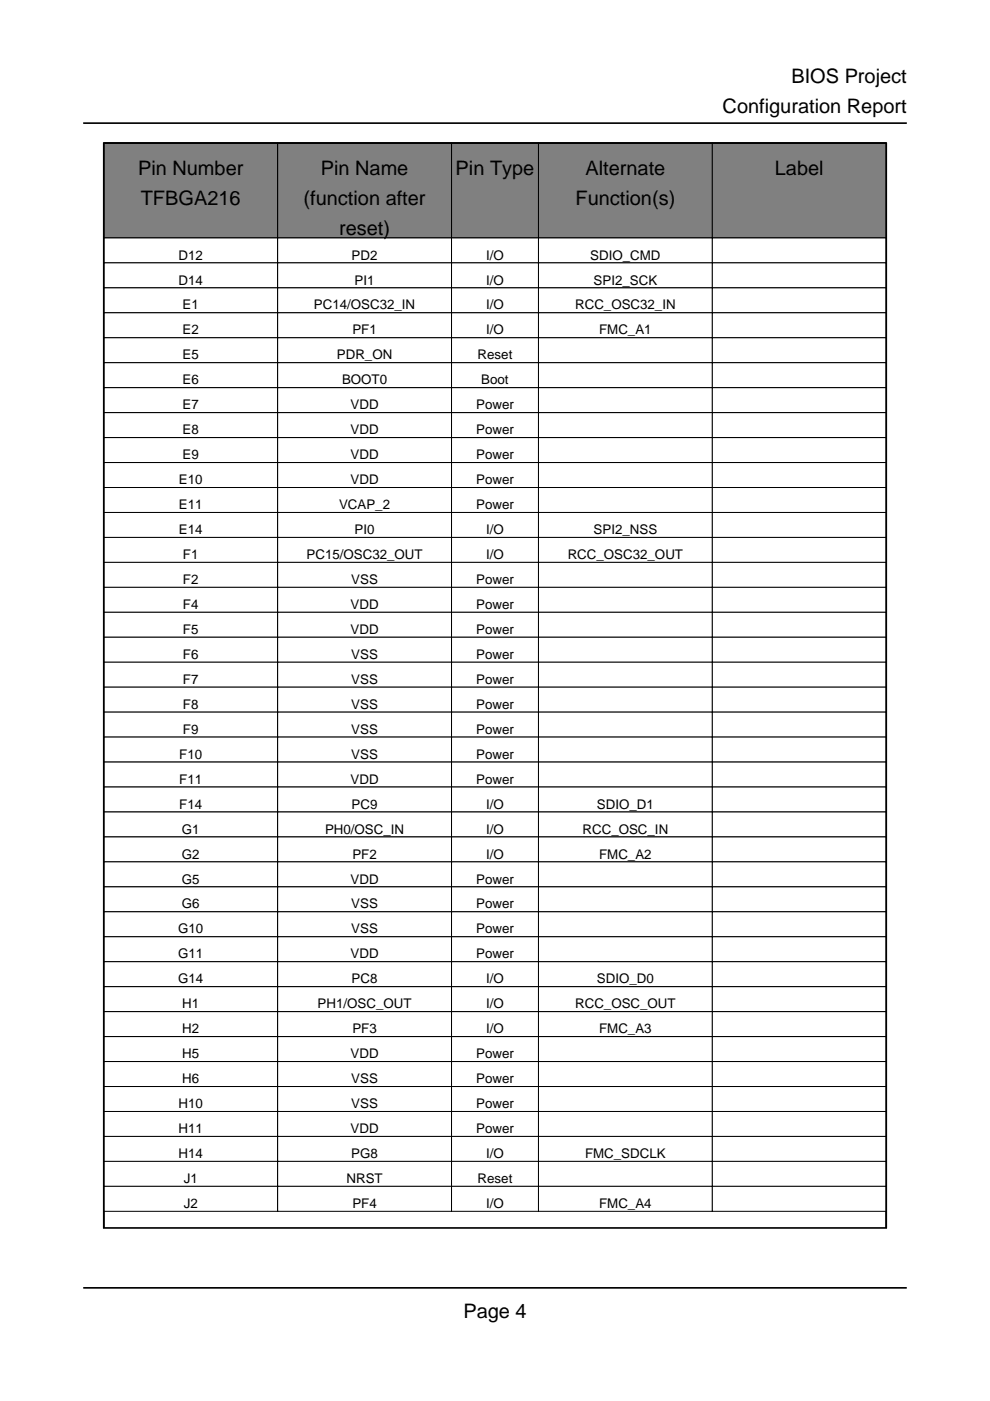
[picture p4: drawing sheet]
<svg xmlns="http://www.w3.org/2000/svg" width="210mm" height="297mm" viewBox="0 0 210 297" stroke-linecap="round" stroke-linejoin="round" font-family="sans-serif">
<defs><g id="words">
<g font-size="4.2">
<text x="167.8" y="17.6">BIOS Project</text>
<text x="153.2" y="24">Configuration Report</text>
<text x="29.3" y="37">Pin Number</text>
<text x="68" y="37">Pin Name</text>
<text x="96.6" y="37">Pin Type</text>
<text x="124.1" y="37">Alternate</text>
<text x="164.3" y="37">Label</text>
<text x="29.8" y="43.4">TFBGA216</text>
<text x="64.4" y="43.4">(function after</text>
<text x="122" y="43.4">Function(s)</text>
<text x="71.9" y="49.7">reset)</text>
<text x="98.2" y="279.4">Page 4</text>
</g>
<g font-size="2.8">
<text x="37.8" y="55">D12</text>
<text x="74.6" y="55">PD2</text>
<text x="103.1" y="55">I/O</text>
<text x="125.2" y="55">SDIO_CMD</text>
<text x="37.8" y="60.3">D14</text>
<text x="38.7" y="65.6">E1</text>
<text x="66.6" y="65.6">PC14/OSC32_IN</text>
<text x="75.2" y="60.3">PI1</text>
<text x="103.1" y="60.3">I/O</text>
<text x="103.1" y="65.6">I/O</text>
<text x="121.9" y="65.6">RCC_OSC32_IN</text>
<text x="125.9" y="60.3">SPI2_SCK</text>
<text x="38.7" y="70.9">E2</text>
<text x="74.7" y="70.9">PF1</text>
<text x="103.1" y="70.9">I/O</text>
<text x="127" y="70.9">FMC_A1</text>
<text x="38.7" y="76.2">E5</text>
<text x="71.4" y="76.2">PDR_ON</text>
<text x="101.3" y="76.2">Reset</text>
<text x="38.7" y="81.5">E6</text>
<text x="72.5" y="81.5">BOOT0</text>
<text x="102" y="81.5">Boot</text>
<text x="38.7" y="86.8">E7</text>
<text x="74.3" y="86.8">VDD</text>
<text x="101" y="86.8">Power</text>
<text x="38.7" y="92.1">E8</text>
<text x="74.3" y="92.1">VDD</text>
<text x="101" y="92.1">Power</text>
<text x="38.7" y="97.4">E9</text>
<text x="74.3" y="97.4">VDD</text>
<text x="101" y="97.4">Power</text>
<text x="37.9" y="102.7">E10</text>
<text x="37.9" y="107.9">E11</text>
<text x="71.9" y="107.9">VCAP_2</text>
<text x="74.3" y="102.7">VDD</text>
<text x="101" y="102.7">Power</text>
<text x="101" y="107.9">Power</text>
<text x="37.9" y="113.2">E14</text>
<text x="75.2" y="113.2">PI0</text>
<text x="103.1" y="113.2">I/O</text>
<text x="125.9" y="113.2">SPI2_NSS</text>
<text x="38.8" y="118.5">F1</text>
<text x="65" y="118.5">PC15/OSC32_OUT</text>
<text x="103.1" y="118.5">I/O</text>
<text x="120.4" y="118.5">RCC_OSC32_OUT</text>
<text x="38.8" y="123.8">F2</text>
<text x="74.5" y="123.8">VSS</text>
<text x="101" y="123.8">Power</text>
<text x="38.8" y="129.1">F4</text>
<text x="74.3" y="129.1">VDD</text>
<text x="101" y="129.1">Power</text>
<text x="38.8" y="134.4">F5</text>
<text x="74.3" y="134.4">VDD</text>
<text x="101" y="134.4">Power</text>
<text x="38.8" y="139.7">F6</text>
<text x="74.5" y="139.7">VSS</text>
<text x="101" y="139.7">Power</text>
<text x="38.8" y="145">F7</text>
<text x="74.5" y="145">VSS</text>
<text x="101" y="145">Power</text>
<text x="38.8" y="150.3">F8</text>
<text x="38.8" y="155.6">F9</text>
<text x="74.5" y="150.3">VSS</text>
<text x="74.5" y="155.6">VSS</text>
<text x="101" y="150.3">Power</text>
<text x="101" y="155.6">Power</text>
<text x="38" y="160.9">F10</text>
<text x="74.5" y="160.9">VSS</text>
<text x="101" y="160.9">Power</text>
<text x="38" y="166.2">F11</text>
<text x="74.3" y="166.2">VDD</text>
<text x="101" y="166.2">Power</text>
<text x="38" y="171.4">F14</text>
<text x="74.6" y="171.4">PC9</text>
<text x="103.1" y="171.4">I/O</text>
<text x="126.6" y="171.4">SDIO_D1</text>
<text x="38.6" y="176.7">G1</text>
<text x="68.9" y="176.7">PH0/OSC_IN</text>
<text x="103.1" y="176.7">I/O</text>
<text x="123.5" y="176.7">RCC_OSC_IN</text>
<text x="38.6" y="182">G2</text>
<text x="74.7" y="182">PF2</text>
<text x="103.1" y="182">I/O</text>
<text x="127" y="182">FMC_A2</text>
<text x="38.6" y="187.3">G5</text>
<text x="74.3" y="187.3">VDD</text>
<text x="101" y="187.3">Power</text>
<text x="37.8" y="197.9">G10</text>
<text x="38.6" y="192.6">G6</text>
<text x="74.5" y="192.6">VSS</text>
<text x="74.5" y="197.9">VSS</text>
<text x="101" y="192.6">Power</text>
<text x="101" y="197.9">Power</text>
<text x="37.8" y="203.2">G11</text>
<text x="74.3" y="203.2">VDD</text>
<text x="101" y="203.2">Power</text>
<text x="37.8" y="208.5">G14</text>
<text x="74.6" y="208.5">PC8</text>
<text x="103.1" y="208.5">I/O</text>
<text x="126.6" y="208.5">SDIO_D0</text>
<text x="38.6" y="213.8">H1</text>
<text x="67.3" y="213.8">PH1/OSC_OUT</text>
<text x="103.1" y="213.8">I/O</text>
<text x="121.9" y="213.8">RCC_OSC_OUT</text>
<text x="38.6" y="219.1">H2</text>
<text x="74.7" y="219.1">PF3</text>
<text x="103.1" y="219.1">I/O</text>
<text x="127" y="219.1">FMC_A3</text>
<text x="38.6" y="224.4">H5</text>
<text x="74.3" y="224.4">VDD</text>
<text x="101" y="224.4">Power</text>
<text x="38.6" y="229.7">H6</text>
<text x="74.5" y="229.7">VSS</text>
<text x="101" y="229.7">Power</text>
<text x="37.8" y="234.9">H10</text>
<text x="74.5" y="234.9">VSS</text>
<text x="101" y="234.9">Power</text>
<text x="37.8" y="240.2">H11</text>
<text x="37.8" y="245.5">H14</text>
<text x="74.3" y="240.2">VDD</text>
<text x="74.5" y="245.5">PG8</text>
<text x="101" y="240.2">Power</text>
<text x="103.1" y="245.5">I/O</text>
<text x="124.1" y="245.5">FMC_SDCLK</text>
<text x="38.9" y="250.8">J1</text>
<text x="73.5" y="250.8">NRST</text>
<text x="101.3" y="250.8">Reset</text>
<text x="38.9" y="256.1">J2</text>
<text x="74.7" y="256.1">PF4</text>
<text x="103.1" y="256.1">I/O</text>
<text x="127" y="256.1">FMC_A4</text>
</g>
</g></defs>
<path d="M22 260.3v-230h165.9v230" fill="none" stroke="#000" stroke-width=".35"/>
<path d="M22 30.3h36.9v20.1h-36.9z" fill="#808080"/>
<path d="M22 30.3h36.9v20.1h-36.9z" fill="none" stroke="#000" stroke-width=".21"/>
<path d="M58.9 30.3h36.8v20.1h-36.8z" fill="#808080"/>
<path d="M58.9 30.3h36.8v20.1h-36.8z" fill="none" stroke="#000" stroke-width=".21"/>
<path d="M95.7 30.3h18.5v20.1h-18.5z" fill="#808080"/>
<path d="M95.7 30.3h18.5v20.1h-18.5z" fill="none" stroke="#000" stroke-width=".21"/>
<path d="M114.2 30.3h36.8v20.1h-36.8z" fill="#808080"/>
<path d="M114.2 30.3h36.8v20.1h-36.8z" fill="none" stroke="#000" stroke-width=".21"/>
<path d="M151 30.3h36.9v20.1h-36.9z" fill="#808080"/>
<path d="M151 30.3h36.9v20.1h-36.9z" fill="none" stroke="#000" stroke-width=".21"/>
<path d="M22 50.4h36.9v5.3h-36.9z" fill="#fff"/>
<path d="M22 50.4h36.9v5.3h-36.9z" fill="none" stroke="#000" stroke-width=".21"/>
<path d="M58.9 50.4h36.8v5.3h-36.8z" fill="#fff"/>
<path d="M58.9 50.4h36.8v5.3h-36.8z" fill="none" stroke="#000" stroke-width=".21"/>
<path d="M95.7 50.4h18.5v5.3h-18.5z" fill="#fff"/>
<path d="M95.7 50.4h18.5v5.3h-18.5z" fill="none" stroke="#000" stroke-width=".21"/>
<path d="M114.2 50.4h36.8v5.3h-36.8z" fill="#fff"/>
<path d="M114.2 50.4h36.8v5.3h-36.8z" fill="none" stroke="#000" stroke-width=".21"/>
<path d="M151 50.4h36.9v5.3h-36.9z" fill="#fff"/>
<path d="M151 50.4h36.9v5.3h-36.9z" fill="none" stroke="#000" stroke-width=".21"/>
<path d="M22 55.7h36.9v5.3h-36.9z" fill="#fff"/>
<path d="M22 55.7h36.9v5.3h-36.9z" fill="none" stroke="#000" stroke-width=".21"/>
<path d="M58.9 55.7h36.8v5.3h-36.8z" fill="#fff"/>
<path d="M58.9 55.7h36.8v5.3h-36.8z" fill="none" stroke="#000" stroke-width=".21"/>
<path d="M95.7 55.7h18.5v5.3h-18.5z" fill="#fff"/>
<path d="M95.7 55.7h18.5v5.3h-18.5z" fill="none" stroke="#000" stroke-width=".21"/>
<path d="M114.2 55.7h36.8v5.3h-36.8z" fill="#fff"/>
<path d="M114.2 55.7h36.8v5.3h-36.8z" fill="none" stroke="#000" stroke-width=".21"/>
<path d="M151 55.7h36.9v5.3h-36.9z" fill="#fff"/>
<path d="M151 55.7h36.9v5.3h-36.9z" fill="none" stroke="#000" stroke-width=".21"/>
<path d="M22 61h36.9v5.3h-36.9z" fill="#fff"/>
<path d="M22 61h36.9v5.3h-36.9z" fill="none" stroke="#000" stroke-width=".21"/>
<path d="M58.9 61h36.8v5.3h-36.8z" fill="#fff"/>
<path d="M58.9 61h36.8v5.3h-36.8z" fill="none" stroke="#000" stroke-width=".21"/>
<path d="M95.7 61h18.5v5.3h-18.5z" fill="#fff"/>
<path d="M95.7 61h18.5v5.3h-18.5z" fill="none" stroke="#000" stroke-width=".21"/>
<path d="M114.2 61h36.8v5.3h-36.8z" fill="#fff"/>
<path d="M114.2 61h36.8v5.3h-36.8z" fill="none" stroke="#000" stroke-width=".21"/>
<path d="M151 61h36.9v5.3h-36.9z" fill="#fff"/>
<path d="M151 61h36.9v5.3h-36.9z" fill="none" stroke="#000" stroke-width=".21"/>
<path d="M22 66.3h36.9v5.3h-36.9z" fill="#fff"/>
<path d="M22 66.3h36.9v5.3h-36.9z" fill="none" stroke="#000" stroke-width=".21"/>
<path d="M58.9 66.3h36.8v5.3h-36.8z" fill="#fff"/>
<path d="M58.9 66.3h36.8v5.3h-36.8z" fill="none" stroke="#000" stroke-width=".21"/>
<path d="M95.7 66.3h18.5v5.3h-18.5z" fill="#fff"/>
<path d="M95.7 66.3h18.5v5.3h-18.5z" fill="none" stroke="#000" stroke-width=".21"/>
<path d="M114.2 66.3h36.8v5.3h-36.8z" fill="#fff"/>
<path d="M114.2 66.3h36.8v5.3h-36.8z" fill="none" stroke="#000" stroke-width=".21"/>
<path d="M151 66.3h36.9v5.3h-36.9z" fill="#fff"/>
<path d="M151 66.3h36.9v5.3h-36.9z" fill="none" stroke="#000" stroke-width=".21"/>
<path d="M22 71.6h36.9v5.3h-36.9z" fill="#fff"/>
<path d="M22 71.6h36.9v5.3h-36.9z" fill="none" stroke="#000" stroke-width=".21"/>
<path d="M58.9 71.6h36.8v5.3h-36.8z" fill="#fff"/>
<path d="M58.9 71.6h36.8v5.3h-36.8z" fill="none" stroke="#000" stroke-width=".21"/>
<path d="M95.7 71.6h18.5v5.3h-18.5z" fill="#fff"/>
<path d="M95.7 71.6h18.5v5.3h-18.5z" fill="none" stroke="#000" stroke-width=".21"/>
<path d="M114.2 71.6h36.8v5.3h-36.8z" fill="#fff"/>
<path d="M114.2 71.6h36.8v5.3h-36.8z" fill="none" stroke="#000" stroke-width=".21"/>
<path d="M151 71.6h36.9v5.3h-36.9z" fill="#fff"/>
<path d="M151 71.6h36.9v5.3h-36.9z" fill="none" stroke="#000" stroke-width=".21"/>
<path d="M22 76.9h36.9v5.3h-36.9z" fill="#fff"/>
<path d="M22 76.9h36.9v5.3h-36.9z" fill="none" stroke="#000" stroke-width=".21"/>
<path d="M58.9 76.9h36.8v5.3h-36.8z" fill="#fff"/>
<path d="M58.9 76.9h36.8v5.3h-36.8z" fill="none" stroke="#000" stroke-width=".21"/>
<path d="M95.7 76.9h18.5v5.3h-18.5z" fill="#fff"/>
<path d="M95.7 76.9h18.5v5.3h-18.5z" fill="none" stroke="#000" stroke-width=".21"/>
<path d="M114.2 76.9h36.8v5.3h-36.8z" fill="#fff"/>
<path d="M114.2 76.9h36.8v5.3h-36.8z" fill="none" stroke="#000" stroke-width=".21"/>
<path d="M151 76.9h36.9v5.3h-36.9z" fill="#fff"/>
<path d="M151 76.9h36.9v5.3h-36.9z" fill="none" stroke="#000" stroke-width=".21"/>
<path d="M22 82.2h36.9v5.3h-36.9z" fill="#fff"/>
<path d="M22 82.2h36.9v5.3h-36.9z" fill="none" stroke="#000" stroke-width=".21"/>
<path d="M58.9 82.2h36.8v5.3h-36.8z" fill="#fff"/>
<path d="M58.9 82.2h36.8v5.3h-36.8z" fill="none" stroke="#000" stroke-width=".21"/>
<path d="M95.7 82.2h18.5v5.3h-18.5z" fill="#fff"/>
<path d="M95.7 82.2h18.5v5.3h-18.5z" fill="none" stroke="#000" stroke-width=".21"/>
<path d="M114.2 82.2h36.8v5.3h-36.8z" fill="#fff"/>
<path d="M114.2 82.2h36.8v5.3h-36.8z" fill="none" stroke="#000" stroke-width=".21"/>
<path d="M151 82.2h36.9v5.3h-36.9z" fill="#fff"/>
<path d="M151 82.2h36.9v5.3h-36.9z" fill="none" stroke="#000" stroke-width=".21"/>
<path d="M22 87.5h36.9v5.3h-36.9z" fill="#fff"/>
<path d="M22 87.5h36.9v5.3h-36.9z" fill="none" stroke="#000" stroke-width=".21"/>
<path d="M58.9 87.5h36.8v5.3h-36.8z" fill="#fff"/>
<path d="M58.9 87.5h36.8v5.3h-36.8z" fill="none" stroke="#000" stroke-width=".21"/>
<path d="M95.7 87.5h18.5v5.3h-18.5z" fill="#fff"/>
<path d="M95.7 87.5h18.5v5.3h-18.5z" fill="none" stroke="#000" stroke-width=".21"/>
<path d="M114.2 87.5h36.8v5.3h-36.8z" fill="#fff"/>
<path d="M114.2 87.5h36.8v5.3h-36.8z" fill="none" stroke="#000" stroke-width=".21"/>
<path d="M151 87.5h36.9v5.3h-36.9z" fill="#fff"/>
<path d="M151 87.5h36.9v5.3h-36.9z" fill="none" stroke="#000" stroke-width=".21"/>
<path d="M22 92.8h36.9v5.3h-36.9z" fill="#fff"/>
<path d="M22 92.8h36.9v5.3h-36.9z" fill="none" stroke="#000" stroke-width=".21"/>
<path d="M58.9 92.8h36.8v5.3h-36.8z" fill="#fff"/>
<path d="M58.9 92.8h36.8v5.3h-36.8z" fill="none" stroke="#000" stroke-width=".21"/>
<path d="M95.7 92.8h18.5v5.3h-18.5z" fill="#fff"/>
<path d="M95.7 92.8h18.5v5.3h-18.5z" fill="none" stroke="#000" stroke-width=".21"/>
<path d="M114.2 92.8h36.8v5.3h-36.8z" fill="#fff"/>
<path d="M114.2 92.8h36.8v5.3h-36.8z" fill="none" stroke="#000" stroke-width=".21"/>
<path d="M151 92.8h36.9v5.3h-36.9z" fill="#fff"/>
<path d="M151 92.8h36.9v5.3h-36.9z" fill="none" stroke="#000" stroke-width=".21"/>
<path d="M22 98.1h36.9v5.3h-36.9z" fill="#fff"/>
<path d="M22 98.1h36.9v5.3h-36.9z" fill="none" stroke="#000" stroke-width=".21"/>
<path d="M58.9 98.1h36.8v5.3h-36.8z" fill="#fff"/>
<path d="M58.9 98.1h36.8v5.3h-36.8z" fill="none" stroke="#000" stroke-width=".21"/>
<path d="M95.7 98.1h18.5v5.3h-18.5z" fill="#fff"/>
<path d="M95.7 98.1h18.5v5.3h-18.5z" fill="none" stroke="#000" stroke-width=".21"/>
<path d="M114.2 98.1h36.8v5.3h-36.8z" fill="#fff"/>
<path d="M114.2 98.1h36.8v5.3h-36.8z" fill="none" stroke="#000" stroke-width=".21"/>
<path d="M151 98.1h36.9v5.3h-36.9z" fill="#fff"/>
<path d="M151 98.1h36.9v5.3h-36.9z" fill="none" stroke="#000" stroke-width=".21"/>
<path d="M22 103.4h36.9v5.3h-36.9z" fill="#fff"/>
<path d="M22 103.4h36.9v5.3h-36.9z" fill="none" stroke="#000" stroke-width=".21"/>
<path d="M58.9 103.4h36.8v5.3h-36.8z" fill="#fff"/>
<path d="M58.9 103.4h36.8v5.3h-36.8z" fill="none" stroke="#000" stroke-width=".21"/>
<path d="M95.7 103.4h18.5v5.3h-18.5z" fill="#fff"/>
<path d="M95.7 103.4h18.5v5.3h-18.5z" fill="none" stroke="#000" stroke-width=".21"/>
<path d="M114.2 103.4h36.8v5.3h-36.8z" fill="#fff"/>
<path d="M114.2 103.4h36.8v5.3h-36.8z" fill="none" stroke="#000" stroke-width=".21"/>
<path d="M151 103.4h36.9v5.3h-36.9z" fill="#fff"/>
<path d="M151 103.4h36.9v5.3h-36.9z" fill="none" stroke="#000" stroke-width=".21"/>
<path d="M22 108.7h36.9v5.2h-36.9z" fill="#fff"/>
<path d="M22 108.7h36.9v5.2h-36.9z" fill="none" stroke="#000" stroke-width=".21"/>
<path d="M58.9 108.7h36.8v5.2h-36.8z" fill="#fff"/>
<path d="M58.9 108.7h36.8v5.2h-36.8z" fill="none" stroke="#000" stroke-width=".21"/>
<path d="M95.7 108.7h18.5v5.2h-18.5z" fill="#fff"/>
<path d="M95.7 108.7h18.5v5.2h-18.5z" fill="none" stroke="#000" stroke-width=".21"/>
<path d="M114.2 108.7h36.8v5.2h-36.8z" fill="#fff"/>
<path d="M114.2 108.7h36.8v5.2h-36.8z" fill="none" stroke="#000" stroke-width=".21"/>
<path d="M151 108.7h36.9v5.2h-36.9z" fill="#fff"/>
<path d="M151 108.7h36.9v5.2h-36.9z" fill="none" stroke="#000" stroke-width=".21"/>
<path d="M22 113.9h36.9v5.3h-36.9z" fill="#fff"/>
<path d="M22 113.9h36.9v5.3h-36.9z" fill="none" stroke="#000" stroke-width=".21"/>
<path d="M58.9 113.9h36.8v5.3h-36.8z" fill="#fff"/>
<path d="M58.9 113.9h36.8v5.3h-36.8z" fill="none" stroke="#000" stroke-width=".21"/>
<path d="M95.7 113.9h18.5v5.3h-18.5z" fill="#fff"/>
<path d="M95.7 113.9h18.5v5.3h-18.5z" fill="none" stroke="#000" stroke-width=".21"/>
<path d="M114.2 113.9h36.8v5.3h-36.8z" fill="#fff"/>
<path d="M114.2 113.9h36.8v5.3h-36.8z" fill="none" stroke="#000" stroke-width=".21"/>
<path d="M151 113.9h36.9v5.3h-36.9z" fill="#fff"/>
<path d="M151 113.9h36.9v5.3h-36.9z" fill="none" stroke="#000" stroke-width=".21"/>
<path d="M22 119.2h36.9v5.3h-36.9z" fill="#fff"/>
<path d="M22 119.2h36.9v5.3h-36.9z" fill="none" stroke="#000" stroke-width=".21"/>
<path d="M58.9 119.2h36.8v5.3h-36.8z" fill="#fff"/>
<path d="M58.9 119.2h36.8v5.3h-36.8z" fill="none" stroke="#000" stroke-width=".21"/>
<path d="M95.7 119.2h18.5v5.3h-18.5z" fill="#fff"/>
<path d="M95.7 119.2h18.5v5.3h-18.5z" fill="none" stroke="#000" stroke-width=".21"/>
<path d="M114.2 119.2h36.8v5.3h-36.8z" fill="#fff"/>
<path d="M114.2 119.2h36.8v5.3h-36.8z" fill="none" stroke="#000" stroke-width=".21"/>
<path d="M151 119.2h36.9v5.3h-36.9z" fill="#fff"/>
<path d="M151 119.2h36.9v5.3h-36.9z" fill="none" stroke="#000" stroke-width=".21"/>
<path d="M22 124.5h36.9v5.3h-36.9z" fill="#fff"/>
<path d="M22 124.5h36.9v5.3h-36.9z" fill="none" stroke="#000" stroke-width=".21"/>
<path d="M58.9 124.5h36.8v5.3h-36.8z" fill="#fff"/>
<path d="M58.9 124.5h36.8v5.3h-36.8z" fill="none" stroke="#000" stroke-width=".21"/>
<path d="M95.7 124.5h18.5v5.3h-18.5z" fill="#fff"/>
<path d="M95.7 124.5h18.5v5.3h-18.5z" fill="none" stroke="#000" stroke-width=".21"/>
<path d="M114.2 124.5h36.8v5.3h-36.8z" fill="#fff"/>
<path d="M114.2 124.5h36.8v5.3h-36.8z" fill="none" stroke="#000" stroke-width=".21"/>
<path d="M151 124.5h36.9v5.3h-36.9z" fill="#fff"/>
<path d="M151 124.5h36.9v5.3h-36.9z" fill="none" stroke="#000" stroke-width=".21"/>
<path d="M22 129.8h36.9v5.3h-36.9z" fill="#fff"/>
<path d="M22 129.8h36.9v5.3h-36.9z" fill="none" stroke="#000" stroke-width=".21"/>
<path d="M58.9 129.8h36.8v5.3h-36.8z" fill="#fff"/>
<path d="M58.9 129.8h36.8v5.3h-36.8z" fill="none" stroke="#000" stroke-width=".21"/>
<path d="M95.7 129.8h18.5v5.3h-18.5z" fill="#fff"/>
<path d="M95.7 129.8h18.5v5.3h-18.5z" fill="none" stroke="#000" stroke-width=".21"/>
<path d="M114.2 129.8h36.8v5.3h-36.8z" fill="#fff"/>
<path d="M114.2 129.8h36.8v5.3h-36.8z" fill="none" stroke="#000" stroke-width=".21"/>
<path d="M151 129.8h36.9v5.3h-36.9z" fill="#fff"/>
<path d="M151 129.8h36.9v5.3h-36.9z" fill="none" stroke="#000" stroke-width=".21"/>
<path d="M22 135.1h36.9v5.3h-36.9z" fill="#fff"/>
<path d="M22 135.1h36.9v5.3h-36.9z" fill="none" stroke="#000" stroke-width=".21"/>
<path d="M58.9 135.1h36.8v5.3h-36.8z" fill="#fff"/>
<path d="M58.9 135.1h36.8v5.3h-36.8z" fill="none" stroke="#000" stroke-width=".21"/>
<path d="M95.7 135.1h18.5v5.3h-18.5z" fill="#fff"/>
<path d="M95.7 135.1h18.5v5.3h-18.5z" fill="none" stroke="#000" stroke-width=".21"/>
<path d="M114.2 135.1h36.8v5.3h-36.8z" fill="#fff"/>
<path d="M114.2 135.1h36.8v5.3h-36.8z" fill="none" stroke="#000" stroke-width=".21"/>
<path d="M151 135.1h36.9v5.3h-36.9z" fill="#fff"/>
<path d="M151 135.1h36.9v5.3h-36.9z" fill="none" stroke="#000" stroke-width=".21"/>
<path d="M22 140.4h36.9v5.3h-36.9z" fill="#fff"/>
<path d="M22 140.4h36.9v5.3h-36.9z" fill="none" stroke="#000" stroke-width=".21"/>
<path d="M58.9 140.4h36.8v5.3h-36.8z" fill="#fff"/>
<path d="M58.9 140.4h36.8v5.3h-36.8z" fill="none" stroke="#000" stroke-width=".21"/>
<path d="M95.7 140.4h18.5v5.3h-18.5z" fill="#fff"/>
<path d="M95.7 140.4h18.5v5.3h-18.5z" fill="none" stroke="#000" stroke-width=".21"/>
<path d="M114.2 140.4h36.8v5.3h-36.8z" fill="#fff"/>
<path d="M114.2 140.4h36.8v5.3h-36.8z" fill="none" stroke="#000" stroke-width=".21"/>
<path d="M151 140.4h36.9v5.3h-36.9z" fill="#fff"/>
<path d="M151 140.4h36.9v5.3h-36.9z" fill="none" stroke="#000" stroke-width=".21"/>
<path d="M22 145.7h36.9v5.3h-36.9z" fill="#fff"/>
<path d="M22 145.7h36.9v5.3h-36.9z" fill="none" stroke="#000" stroke-width=".21"/>
<path d="M58.9 145.7h36.8v5.3h-36.8z" fill="#fff"/>
<path d="M58.9 145.7h36.8v5.3h-36.8z" fill="none" stroke="#000" stroke-width=".21"/>
<path d="M95.7 145.7h18.5v5.3h-18.5z" fill="#fff"/>
<path d="M95.7 145.7h18.5v5.3h-18.5z" fill="none" stroke="#000" stroke-width=".21"/>
<path d="M114.2 145.7h36.8v5.3h-36.8z" fill="#fff"/>
<path d="M114.2 145.7h36.8v5.3h-36.8z" fill="none" stroke="#000" stroke-width=".21"/>
<path d="M151 145.7h36.9v5.3h-36.9z" fill="#fff"/>
<path d="M151 145.7h36.9v5.3h-36.9z" fill="none" stroke="#000" stroke-width=".21"/>
<path d="M22 151h36.9v5.3h-36.9z" fill="#fff"/>
<path d="M22 151h36.9v5.3h-36.9z" fill="none" stroke="#000" stroke-width=".21"/>
<path d="M58.9 151h36.8v5.3h-36.8z" fill="#fff"/>
<path d="M58.9 151h36.8v5.3h-36.8z" fill="none" stroke="#000" stroke-width=".21"/>
<path d="M95.7 151h18.5v5.3h-18.5z" fill="#fff"/>
<path d="M95.7 151h18.5v5.3h-18.5z" fill="none" stroke="#000" stroke-width=".21"/>
<path d="M114.2 151h36.8v5.3h-36.8z" fill="#fff"/>
<path d="M114.2 151h36.8v5.3h-36.8z" fill="none" stroke="#000" stroke-width=".21"/>
<path d="M151 151h36.9v5.3h-36.9z" fill="#fff"/>
<path d="M151 151h36.9v5.3h-36.9z" fill="none" stroke="#000" stroke-width=".21"/>
<path d="M22 156.3h36.9v5.3h-36.9z" fill="#fff"/>
<path d="M22 156.3h36.9v5.3h-36.9z" fill="none" stroke="#000" stroke-width=".21"/>
<path d="M58.9 156.3h36.8v5.3h-36.8z" fill="#fff"/>
<path d="M58.9 156.3h36.8v5.3h-36.8z" fill="none" stroke="#000" stroke-width=".21"/>
<path d="M95.7 156.3h18.5v5.3h-18.5z" fill="#fff"/>
<path d="M95.7 156.3h18.5v5.3h-18.5z" fill="none" stroke="#000" stroke-width=".21"/>
<path d="M114.2 156.3h36.8v5.3h-36.8z" fill="#fff"/>
<path d="M114.2 156.3h36.8v5.3h-36.8z" fill="none" stroke="#000" stroke-width=".21"/>
<path d="M151 156.3h36.9v5.3h-36.9z" fill="#fff"/>
<path d="M151 156.3h36.9v5.3h-36.9z" fill="none" stroke="#000" stroke-width=".21"/>
<path d="M22 161.6h36.9v5.3h-36.9z" fill="#fff"/>
<path d="M22 161.6h36.9v5.3h-36.9z" fill="none" stroke="#000" stroke-width=".21"/>
<path d="M58.9 161.6h36.8v5.3h-36.8z" fill="#fff"/>
<path d="M58.9 161.6h36.8v5.3h-36.8z" fill="none" stroke="#000" stroke-width=".21"/>
<path d="M95.7 161.6h18.5v5.3h-18.5z" fill="#fff"/>
<path d="M95.7 161.6h18.5v5.3h-18.5z" fill="none" stroke="#000" stroke-width=".21"/>
<path d="M114.2 161.6h36.8v5.3h-36.8z" fill="#fff"/>
<path d="M114.2 161.6h36.8v5.3h-36.8z" fill="none" stroke="#000" stroke-width=".21"/>
<path d="M151 161.6h36.9v5.3h-36.9z" fill="#fff"/>
<path d="M151 161.6h36.9v5.3h-36.9z" fill="none" stroke="#000" stroke-width=".21"/>
<path d="M22 166.9h36.9v5.3h-36.9z" fill="#fff"/>
<path d="M22 166.9h36.9v5.3h-36.9z" fill="none" stroke="#000" stroke-width=".21"/>
<path d="M58.9 166.9h36.8v5.3h-36.8z" fill="#fff"/>
<path d="M58.9 166.9h36.8v5.3h-36.8z" fill="none" stroke="#000" stroke-width=".21"/>
<path d="M95.7 166.9h18.5v5.3h-18.5z" fill="#fff"/>
<path d="M95.7 166.9h18.5v5.3h-18.5z" fill="none" stroke="#000" stroke-width=".21"/>
<path d="M114.2 166.9h36.8v5.3h-36.8z" fill="#fff"/>
<path d="M114.2 166.9h36.8v5.3h-36.8z" fill="none" stroke="#000" stroke-width=".21"/>
<path d="M151 166.9h36.9v5.3h-36.9z" fill="#fff"/>
<path d="M151 166.9h36.9v5.3h-36.9z" fill="none" stroke="#000" stroke-width=".21"/>
<path d="M22 172.2h36.9v5.2h-36.9z" fill="#fff"/>
<path d="M22 172.2h36.9v5.2h-36.9z" fill="none" stroke="#000" stroke-width=".21"/>
<path d="M58.9 172.2h36.8v5.2h-36.8z" fill="#fff"/>
<path d="M58.9 172.2h36.8v5.2h-36.8z" fill="none" stroke="#000" stroke-width=".21"/>
<path d="M95.7 172.2h18.5v5.2h-18.5z" fill="#fff"/>
<path d="M95.7 172.2h18.5v5.2h-18.5z" fill="none" stroke="#000" stroke-width=".21"/>
<path d="M114.2 172.2h36.8v5.2h-36.8z" fill="#fff"/>
<path d="M114.2 172.2h36.8v5.2h-36.8z" fill="none" stroke="#000" stroke-width=".21"/>
<path d="M151 172.2h36.9v5.2h-36.9z" fill="#fff"/>
<path d="M151 172.2h36.9v5.2h-36.9z" fill="none" stroke="#000" stroke-width=".21"/>
<path d="M22 177.4h36.9v5.3h-36.9z" fill="#fff"/>
<path d="M22 177.4h36.9v5.3h-36.9z" fill="none" stroke="#000" stroke-width=".21"/>
<path d="M58.9 177.4h36.8v5.3h-36.8z" fill="#fff"/>
<path d="M58.9 177.4h36.8v5.3h-36.8z" fill="none" stroke="#000" stroke-width=".21"/>
<path d="M95.7 177.4h18.5v5.3h-18.5z" fill="#fff"/>
<path d="M95.7 177.4h18.5v5.3h-18.5z" fill="none" stroke="#000" stroke-width=".21"/>
<path d="M114.2 177.4h36.8v5.3h-36.8z" fill="#fff"/>
<path d="M114.2 177.4h36.8v5.3h-36.8z" fill="none" stroke="#000" stroke-width=".21"/>
<path d="M151 177.4h36.9v5.3h-36.9z" fill="#fff"/>
<path d="M151 177.4h36.9v5.3h-36.9z" fill="none" stroke="#000" stroke-width=".21"/>
<path d="M22 182.7h36.9v5.3h-36.9z" fill="#fff"/>
<path d="M22 182.7h36.9v5.3h-36.9z" fill="none" stroke="#000" stroke-width=".21"/>
<path d="M58.9 182.7h36.8v5.3h-36.8z" fill="#fff"/>
<path d="M58.9 182.7h36.8v5.3h-36.8z" fill="none" stroke="#000" stroke-width=".21"/>
<path d="M95.7 182.7h18.5v5.3h-18.5z" fill="#fff"/>
<path d="M95.7 182.7h18.5v5.3h-18.5z" fill="none" stroke="#000" stroke-width=".21"/>
<path d="M114.2 182.7h36.8v5.3h-36.8z" fill="#fff"/>
<path d="M114.2 182.7h36.8v5.3h-36.8z" fill="none" stroke="#000" stroke-width=".21"/>
<path d="M151 182.7h36.9v5.3h-36.9z" fill="#fff"/>
<path d="M151 182.7h36.9v5.3h-36.9z" fill="none" stroke="#000" stroke-width=".21"/>
<path d="M22 188h36.9v5.3h-36.9z" fill="#fff"/>
<path d="M22 188h36.9v5.3h-36.9z" fill="none" stroke="#000" stroke-width=".21"/>
<path d="M58.9 188h36.8v5.3h-36.8z" fill="#fff"/>
<path d="M58.9 188h36.8v5.3h-36.8z" fill="none" stroke="#000" stroke-width=".21"/>
<path d="M95.7 188h18.5v5.3h-18.5z" fill="#fff"/>
<path d="M95.7 188h18.5v5.3h-18.5z" fill="none" stroke="#000" stroke-width=".21"/>
<path d="M114.2 188h36.8v5.3h-36.8z" fill="#fff"/>
<path d="M114.2 188h36.8v5.3h-36.8z" fill="none" stroke="#000" stroke-width=".21"/>
<path d="M151 188h36.9v5.3h-36.9z" fill="#fff"/>
<path d="M151 188h36.9v5.3h-36.9z" fill="none" stroke="#000" stroke-width=".21"/>
<path d="M22 193.3h36.9v5.3h-36.9z" fill="#fff"/>
<path d="M22 193.3h36.9v5.3h-36.9z" fill="none" stroke="#000" stroke-width=".21"/>
<path d="M58.9 193.3h36.8v5.3h-36.8z" fill="#fff"/>
<path d="M58.9 193.3h36.8v5.3h-36.8z" fill="none" stroke="#000" stroke-width=".21"/>
<path d="M95.7 193.3h18.5v5.3h-18.5z" fill="#fff"/>
<path d="M95.7 193.3h18.5v5.3h-18.5z" fill="none" stroke="#000" stroke-width=".21"/>
<path d="M114.2 193.3h36.8v5.3h-36.8z" fill="#fff"/>
<path d="M114.2 193.3h36.8v5.3h-36.8z" fill="none" stroke="#000" stroke-width=".21"/>
<path d="M151 193.3h36.9v5.3h-36.9z" fill="#fff"/>
<path d="M151 193.3h36.9v5.3h-36.9z" fill="none" stroke="#000" stroke-width=".21"/>
<path d="M22 198.6h36.9v5.3h-36.9z" fill="#fff"/>
<path d="M22 198.6h36.9v5.3h-36.9z" fill="none" stroke="#000" stroke-width=".21"/>
<path d="M58.9 198.6h36.8v5.3h-36.8z" fill="#fff"/>
<path d="M58.9 198.6h36.8v5.3h-36.8z" fill="none" stroke="#000" stroke-width=".21"/>
<path d="M95.7 198.6h18.5v5.3h-18.5z" fill="#fff"/>
<path d="M95.7 198.6h18.5v5.3h-18.5z" fill="none" stroke="#000" stroke-width=".21"/>
<path d="M114.2 198.6h36.8v5.3h-36.8z" fill="#fff"/>
<path d="M114.2 198.6h36.8v5.3h-36.8z" fill="none" stroke="#000" stroke-width=".21"/>
<path d="M151 198.6h36.9v5.3h-36.9z" fill="#fff"/>
<path d="M151 198.6h36.9v5.3h-36.9z" fill="none" stroke="#000" stroke-width=".21"/>
<path d="M22 203.9h36.9v5.3h-36.9z" fill="#fff"/>
<path d="M22 203.9h36.9v5.3h-36.9z" fill="none" stroke="#000" stroke-width=".21"/>
<path d="M58.9 203.9h36.8v5.3h-36.8z" fill="#fff"/>
<path d="M58.9 203.9h36.8v5.3h-36.8z" fill="none" stroke="#000" stroke-width=".21"/>
<path d="M95.7 203.9h18.5v5.3h-18.5z" fill="#fff"/>
<path d="M95.7 203.9h18.5v5.3h-18.5z" fill="none" stroke="#000" stroke-width=".21"/>
<path d="M114.2 203.9h36.8v5.3h-36.8z" fill="#fff"/>
<path d="M114.2 203.9h36.8v5.3h-36.8z" fill="none" stroke="#000" stroke-width=".21"/>
<path d="M151 203.9h36.9v5.3h-36.9z" fill="#fff"/>
<path d="M151 203.9h36.9v5.3h-36.9z" fill="none" stroke="#000" stroke-width=".21"/>
<path d="M22 209.2h36.9v5.3h-36.9z" fill="#fff"/>
<path d="M22 209.2h36.9v5.3h-36.9z" fill="none" stroke="#000" stroke-width=".21"/>
<path d="M58.9 209.2h36.8v5.3h-36.8z" fill="#fff"/>
<path d="M58.9 209.2h36.8v5.3h-36.8z" fill="none" stroke="#000" stroke-width=".21"/>
<path d="M95.7 209.2h18.5v5.3h-18.5z" fill="#fff"/>
<path d="M95.7 209.2h18.5v5.3h-18.5z" fill="none" stroke="#000" stroke-width=".21"/>
<path d="M114.2 209.2h36.8v5.3h-36.8z" fill="#fff"/>
<path d="M114.2 209.2h36.8v5.3h-36.8z" fill="none" stroke="#000" stroke-width=".21"/>
<path d="M151 209.2h36.9v5.3h-36.9z" fill="#fff"/>
<path d="M151 209.2h36.9v5.3h-36.9z" fill="none" stroke="#000" stroke-width=".21"/>
<path d="M22 214.5h36.9v5.3h-36.9z" fill="#fff"/>
<path d="M22 214.5h36.9v5.3h-36.9z" fill="none" stroke="#000" stroke-width=".21"/>
<path d="M58.9 214.5h36.8v5.3h-36.8z" fill="#fff"/>
<path d="M58.9 214.5h36.8v5.3h-36.8z" fill="none" stroke="#000" stroke-width=".21"/>
<path d="M95.7 214.5h18.5v5.3h-18.5z" fill="#fff"/>
<path d="M95.7 214.5h18.5v5.3h-18.5z" fill="none" stroke="#000" stroke-width=".21"/>
<path d="M114.2 214.5h36.8v5.3h-36.8z" fill="#fff"/>
<path d="M114.2 214.5h36.8v5.3h-36.8z" fill="none" stroke="#000" stroke-width=".21"/>
<path d="M151 214.5h36.9v5.3h-36.9z" fill="#fff"/>
<path d="M151 214.5h36.9v5.3h-36.9z" fill="none" stroke="#000" stroke-width=".21"/>
<path d="M22 219.8h36.9v5.3h-36.9z" fill="#fff"/>
<path d="M22 219.8h36.9v5.3h-36.9z" fill="none" stroke="#000" stroke-width=".21"/>
<path d="M58.9 219.8h36.8v5.3h-36.8z" fill="#fff"/>
<path d="M58.9 219.8h36.8v5.3h-36.8z" fill="none" stroke="#000" stroke-width=".21"/>
<path d="M95.7 219.8h18.5v5.3h-18.5z" fill="#fff"/>
<path d="M95.7 219.8h18.5v5.3h-18.5z" fill="none" stroke="#000" stroke-width=".21"/>
<path d="M114.2 219.8h36.8v5.3h-36.8z" fill="#fff"/>
<path d="M114.2 219.8h36.8v5.3h-36.8z" fill="none" stroke="#000" stroke-width=".21"/>
<path d="M151 219.8h36.9v5.3h-36.9z" fill="#fff"/>
<path d="M151 219.8h36.9v5.3h-36.9z" fill="none" stroke="#000" stroke-width=".21"/>
<path d="M22 225.1h36.9v5.3h-36.9z" fill="#fff"/>
<path d="M22 225.1h36.9v5.3h-36.9z" fill="none" stroke="#000" stroke-width=".21"/>
<path d="M58.9 225.1h36.8v5.3h-36.8z" fill="#fff"/>
<path d="M58.9 225.1h36.8v5.3h-36.8z" fill="none" stroke="#000" stroke-width=".21"/>
<path d="M95.7 225.1h18.5v5.3h-18.5z" fill="#fff"/>
<path d="M95.7 225.1h18.5v5.3h-18.5z" fill="none" stroke="#000" stroke-width=".21"/>
<path d="M114.2 225.1h36.8v5.3h-36.8z" fill="#fff"/>
<path d="M114.2 225.1h36.8v5.3h-36.8z" fill="none" stroke="#000" stroke-width=".21"/>
<path d="M151 225.1h36.9v5.3h-36.9z" fill="#fff"/>
<path d="M151 225.1h36.9v5.3h-36.9z" fill="none" stroke="#000" stroke-width=".21"/>
<path d="M22 230.4h36.9v5.3h-36.9z" fill="#fff"/>
<path d="M22 230.4h36.9v5.3h-36.9z" fill="none" stroke="#000" stroke-width=".21"/>
<path d="M58.9 230.4h36.8v5.3h-36.8z" fill="#fff"/>
<path d="M58.9 230.4h36.8v5.3h-36.8z" fill="none" stroke="#000" stroke-width=".21"/>
<path d="M95.7 230.4h18.5v5.3h-18.5z" fill="#fff"/>
<path d="M95.7 230.4h18.5v5.3h-18.5z" fill="none" stroke="#000" stroke-width=".21"/>
<path d="M114.2 230.4h36.8v5.3h-36.8z" fill="#fff"/>
<path d="M114.2 230.4h36.8v5.3h-36.8z" fill="none" stroke="#000" stroke-width=".21"/>
<path d="M151 230.4h36.9v5.3h-36.9z" fill="#fff"/>
<path d="M151 230.4h36.9v5.3h-36.9z" fill="none" stroke="#000" stroke-width=".21"/>
<path d="M22 235.7h36.9v5.2h-36.9z" fill="#fff"/>
<path d="M22 235.7h36.9v5.2h-36.9z" fill="none" stroke="#000" stroke-width=".21"/>
<path d="M58.9 235.7h36.8v5.2h-36.8z" fill="#fff"/>
<path d="M58.9 235.7h36.8v5.2h-36.8z" fill="none" stroke="#000" stroke-width=".21"/>
<path d="M95.7 235.7h18.5v5.2h-18.5z" fill="#fff"/>
<path d="M95.7 235.7h18.5v5.2h-18.5z" fill="none" stroke="#000" stroke-width=".21"/>
<path d="M114.2 235.7h36.8v5.2h-36.8z" fill="#fff"/>
<path d="M114.2 235.7h36.8v5.2h-36.8z" fill="none" stroke="#000" stroke-width=".21"/>
<path d="M151 235.7h36.9v5.2h-36.9z" fill="#fff"/>
<path d="M151 235.7h36.9v5.2h-36.9z" fill="none" stroke="#000" stroke-width=".21"/>
<path d="M22 240.9h36.9v5.3h-36.9z" fill="#fff"/>
<path d="M22 240.9h36.9v5.3h-36.9z" fill="none" stroke="#000" stroke-width=".21"/>
<path d="M58.9 240.9h36.8v5.3h-36.8z" fill="#fff"/>
<path d="M58.9 240.9h36.8v5.3h-36.8z" fill="none" stroke="#000" stroke-width=".21"/>
<path d="M95.7 240.9h18.5v5.3h-18.5z" fill="#fff"/>
<path d="M95.7 240.9h18.5v5.3h-18.5z" fill="none" stroke="#000" stroke-width=".21"/>
<path d="M114.2 240.9h36.8v5.3h-36.8z" fill="#fff"/>
<path d="M114.2 240.9h36.8v5.3h-36.8z" fill="none" stroke="#000" stroke-width=".21"/>
<path d="M151 240.9h36.9v5.3h-36.9z" fill="#fff"/>
<path d="M151 240.9h36.9v5.3h-36.9z" fill="none" stroke="#000" stroke-width=".21"/>
<path d="M22 246.2h36.9v5.3h-36.9z" fill="#fff"/>
<path d="M22 246.2h36.9v5.3h-36.9z" fill="none" stroke="#000" stroke-width=".21"/>
<path d="M58.9 246.2h36.8v5.3h-36.8z" fill="#fff"/>
<path d="M58.9 246.2h36.8v5.3h-36.8z" fill="none" stroke="#000" stroke-width=".21"/>
<path d="M95.7 246.2h18.5v5.3h-18.5z" fill="#fff"/>
<path d="M95.7 246.2h18.5v5.3h-18.5z" fill="none" stroke="#000" stroke-width=".21"/>
<path d="M114.2 246.2h36.8v5.3h-36.8z" fill="#fff"/>
<path d="M114.2 246.2h36.8v5.3h-36.8z" fill="none" stroke="#000" stroke-width=".21"/>
<path d="M151 246.2h36.9v5.3h-36.9z" fill="#fff"/>
<path d="M151 246.2h36.9v5.3h-36.9z" fill="none" stroke="#000" stroke-width=".21"/>
<path d="M22 251.5h36.9v5.3h-36.9z" fill="#fff"/>
<path d="M22 251.5h36.9v5.3h-36.9z" fill="none" stroke="#000" stroke-width=".21"/>
<path d="M58.9 251.5h36.8v5.3h-36.8z" fill="#fff"/>
<path d="M58.9 251.5h36.8v5.3h-36.8z" fill="none" stroke="#000" stroke-width=".21"/>
<path d="M95.7 251.5h18.5v5.3h-18.5z" fill="#fff"/>
<path d="M95.7 251.5h18.5v5.3h-18.5z" fill="none" stroke="#000" stroke-width=".21"/>
<path d="M114.2 251.5h36.8v5.3h-36.8z" fill="#fff"/>
<path d="M114.2 251.5h36.8v5.3h-36.8z" fill="none" stroke="#000" stroke-width=".21"/>
<path d="M151 251.5h36.9v5.3h-36.9z" fill="#fff"/>
<path d="M151 251.5h36.9v5.3h-36.9z" fill="none" stroke="#000" stroke-width=".21"/>
<path d="M17.6 26.1h174.7M22 30.3h165.9v230h-165.9zM17.6 273h174.7" fill="none" stroke="#000" stroke-width=".35"/>
<use href="#words"/>
</svg>
